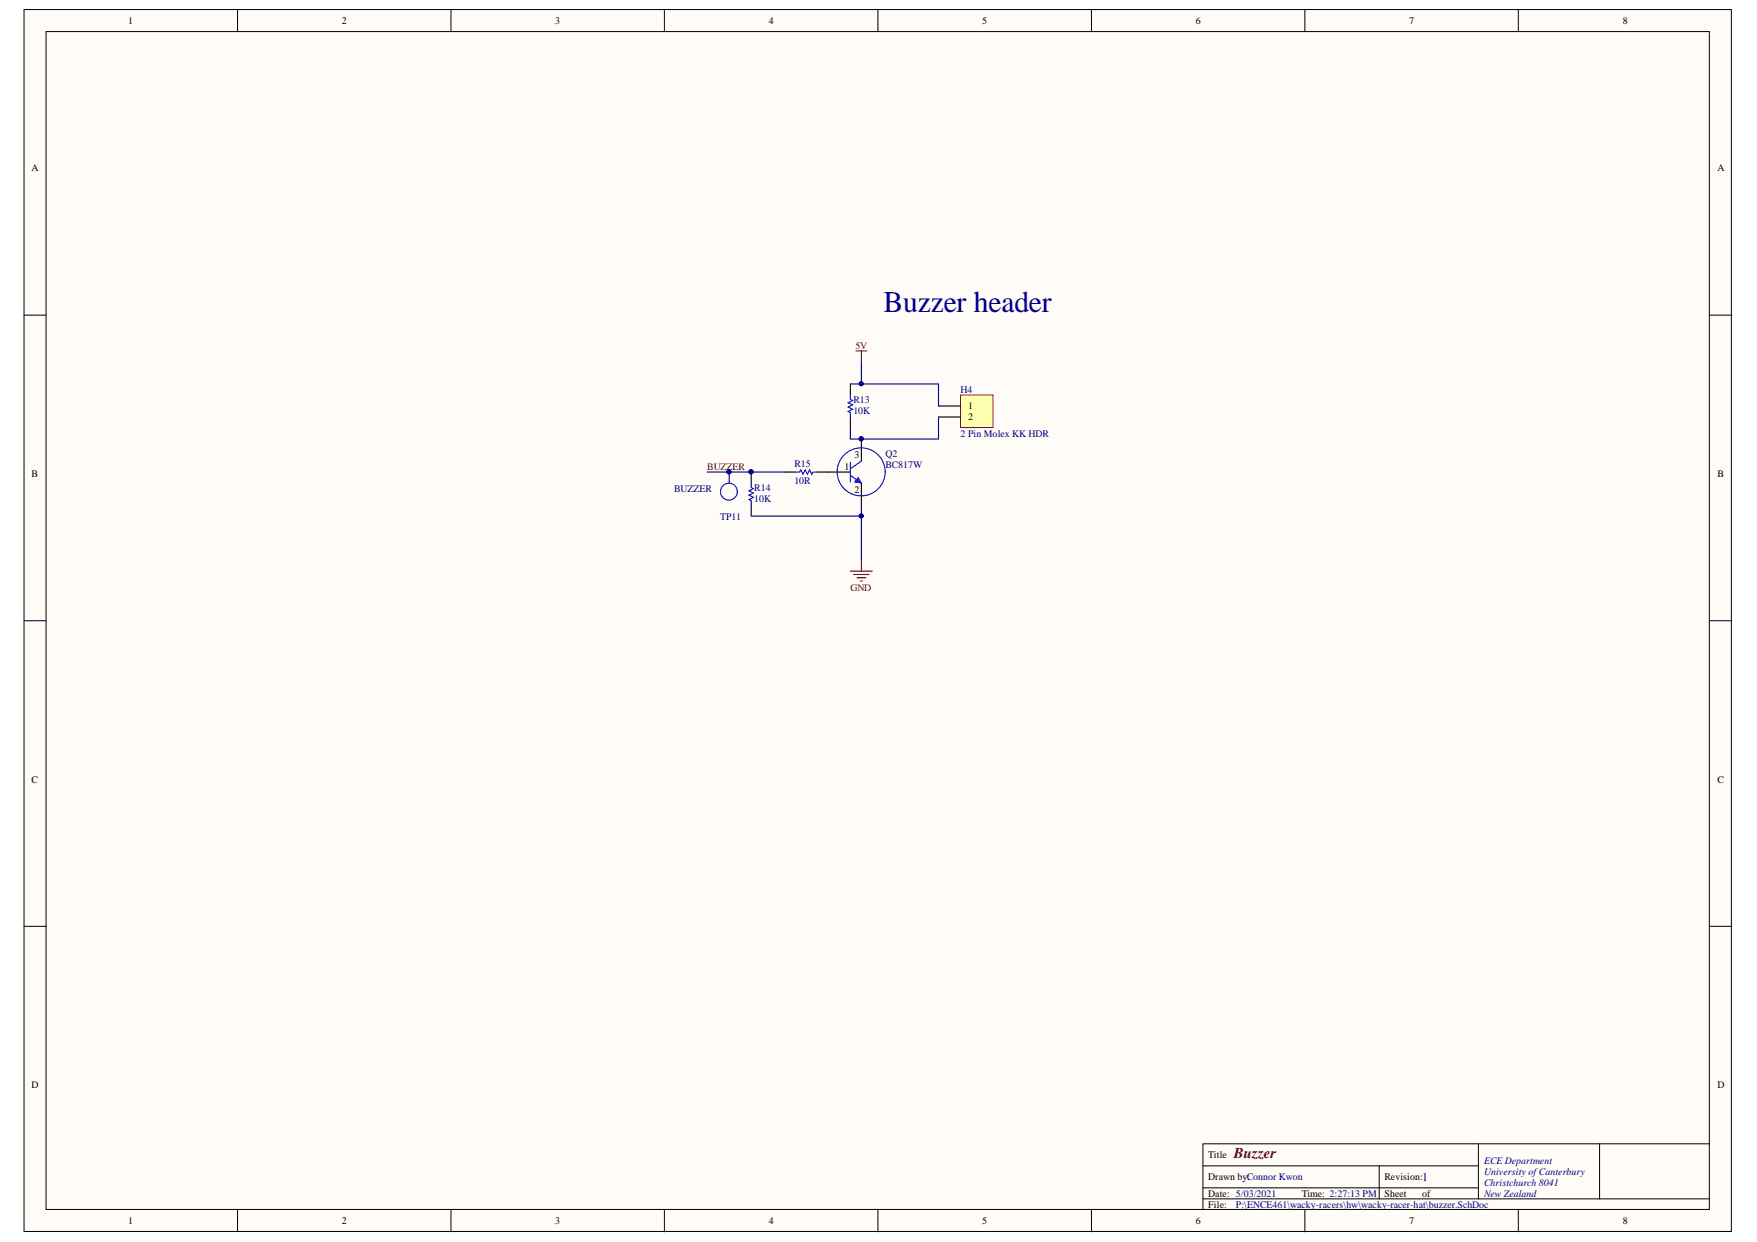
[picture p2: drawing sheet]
<svg xmlns="http://www.w3.org/2000/svg" width="297mm" height="210mm" viewBox="0 0 297 210" stroke-linecap="round" stroke-linejoin="round" font-family="sans-serif">
<defs><g id="words">
<text font-size="5.1" fill="#000080" x="149.4" y="52.7">Buzzer header</text>
<text font-size="2.5" fill="#800000" x="208.6" y="195.8">Buzzer</text>
<text font-size="2" fill="#000080" x="240.4" y="199.6">1</text>
<g font-size="1.7">
<text x="21.7" y="4.1">1</text>
<text x="57.8" y="4.1">2</text>
<text x="93.8" y="4.1">3</text>
<text x="130" y="4.1">4</text>
<text x="166" y="4.1">5</text>
<text x="202.2" y="4.1">6</text>
<text x="238.2" y="4.1">7</text>
<text x="274.3" y="4.1">8</text>
<text x="5.3" y="28.9">A</text>
<text x="290.3" y="28.9">A</text>
<text x="163.7" y="69.2">1</text>
<text x="163.7" y="71">2</text>
<text x="144.5" y="77.4">3</text>
<text x="5.3" y="80.6">B</text>
<text x="142.8" y="79.4">1</text>
<text x="144.5" y="83.3">2</text>
<text x="290.3" y="80.6">B</text>
<text x="5.3" y="132.3">C</text>
<text x="290.3" y="132.3">C</text>
<text x="5.3" y="183.8">D</text>
<text x="290.3" y="183.8">D</text>
<text x="204.3" y="195.8">Title</text>
<text x="204.3" y="199.5">Drawn by:Connor Kwon</text>
<text x="204.3" y="202.3">Date: 5/03/2021</text>
<text x="220.1" y="202.3">Time: 2:27:13 PM</text>
<text x="234.1" y="199.5">Revision:</text>
<text x="234.1" y="202.3">Sheet</text>
<text x="240.4" y="202.3">of</text>
<text x="21.7" y="206.9">1</text>
<text x="57.8" y="206.9">2</text>
<text x="93.8" y="206.9">3</text>
<text x="130" y="206.9">4</text>
<text x="166" y="206.9">5</text>
<text x="202.2" y="206.9">6</text>
<text x="204.3" y="204.1">File:</text>
<text x="238.2" y="206.9">7</text>
<text x="274.3" y="206.9">8</text>
</g>
<g font-size="1.7" fill="#800000">
<text x="144.6" y="58.9">5V</text>
<text x="119.6" y="79.4">BUZZER</text>
<text x="143.8" y="99.9">GND</text>
</g>
<g font-size="1.7" fill="#000080">
<text x="144.3" y="69.9">10K</text>
<text x="144.3" y="68.1">R13</text>
<text x="162.4" y="66.4">H4</text>
<text x="149.7" y="77.2">Q2</text>
<text x="162.4" y="73.8">2 Pin Molex KK HDR</text>
<text x="114" y="83.1">BUZZER</text>
<text x="127.5" y="83">R14</text>
<text x="134.3" y="81.9">10R</text>
<text x="134.3" y="78.9">R15</text>
<text x="149.7" y="79.1">BC817W</text>
<text x="121.8" y="87.9">TP11</text>
<text x="127.5" y="84.8">10K</text>
<text x="250.9" y="196.7">ECE Department</text>
<text x="250.9" y="198.6">University ofCanterbury</text>
<text x="250.9" y="200.4">Christchurch 8041</text>
<text x="250.9" y="202.3">New Zealand</text>
<text x="208.9" y="204.1">P:\ENCE461\wacky-racers\hw\wacky-racer-hat\buzzer.SchDoc</text>
</g>
</g></defs>
<g fill="#fffcf8" stroke="#000" stroke-width=".17">
<path d="M4.1 1.6h288.6v206.5h-288.6z"/>
<path d="M7.8 5.3h281.2v199.1h-281.2z"/>
</g>
<g fill="none" stroke="#000" stroke-width=".17">
<path d="M40.2 1.6v3.7M76.2 1.6v3.7M112.3 1.6v3.7M148.4 1.6v3.7M184.5 1.6v3.7M220.6 1.6v3.7M256.7 1.6v3.7M4.1 53.3h3.7M289.1 53.3h3.7M4.1 104.9h3.7M289.1 104.9h3.7M4.1 156.6h3.7"/>
<path d="M289.1 156.6h3.7M203.4 197h46.5M233.2 197v5.6M249.9 193.3v9.3M270.4 193.3h-67v11.2M289.1 193.3h-18.7v9.3M40.2 204.5v3.7M76.2 204.5v3.7M112.3 204.5v3.7M148.4 204.5v3.7M184.5 204.5v3.7M203.4 202.6h85.7"/>
<path d="M203.4 200.8h46.5M220.6 204.5v3.7M256.7 204.5v3.7"/>
</g>
<path d="M162.4 66.8h5.5v5.5h-5.5z" fill="#ffffb0" stroke="#800000" stroke-width=".17"/>
<path d="M140 79.8h3.8M143.8 64.9v1.9M143.8 70.5v1.8M145.6 74.2v3.7M158.7 68.6h3.7M158.7 70.5h3.7M145.6 81.6v3.8" fill="none" stroke="#000" stroke-width=".19"/>
<path d="M143.8 66.8v.7l.3 .2-.7 .4 .7 .3-.7 .4 .7 .4-.7 .3 .4 .2v.8M143.8 78.1v3.4M145.6 77.9l-1.8 1.3M143.8 80.3l1.8 1.3" fill="none" stroke="#00f" stroke-width=".19"/>
<path d="M144.7 59.3h1.9M145.6 59.3v1.9" fill="none" stroke="#800000" stroke-width=".19"/>
<circle cx="145.6" cy="74.2" r=".34" fill="#000080" stroke="#000080" stroke-width=".17"/>
<path d="M145.1 80.7l.5 .9-1.1-.1z" fill="#00f"/>
<path d="M145.1 80.7l.5 .9-1.1-.1z" fill="none" stroke="#00f" stroke-width=".17"/>
<g fill="none" stroke="#00f" stroke-width=".19">
<path d="M123.3 79.8v1.8M134.5 79.8h.7l.2-.4 .4 .8 .3-.8 .4 .8 .4-.8 .3 .8 .2-.4h.8M122.6 84.4a1.43 1.43 0 0 1-.3-2.4 1.43 1.43 0 0 1 2.3 .7 1.43 1.43 0 0 1-1.5 1.8l-.5-.1M127 81.6v.8l.4 .2-.8 .3 .8 .4-.8 .4 .8 .4-.8 .3 .4 .2v.8"/>
<circle cx="145.6" cy="79.7" r="4.1"/>
</g>
<g fill="#000080" stroke="#000080" stroke-width=".17">
<circle cx="145.6" cy="74.2" r=".34"/>
<circle cx="127" cy="79.7" r=".34"/>
<circle cx="145.6" cy="64.9" r=".34"/>
<circle cx="145.6" cy="87.2" r=".34"/>
<circle cx="123.2" cy="79.7" r=".33"/>
</g>
<path d="M143.8 96.5h3.7M144.3 97.1h2.6M144.9 97.6h1.5M145.4 98.2h.4M145.6 94.7v1.8" fill="none" stroke="#800000" stroke-width=".19"/>
<path d="M127 79.8v1.8M132.6 79.8h1.9M138.2 79.8h1.8M127 85.4v1.8" fill="none" stroke="#000" stroke-width=".19"/>
<path d="M119.5 79.8h13.1M143.8 64.9h14.9v3.7M145.6 61.2v3.7M158.7 70.5v3.7h-14.9v-1.9M127 87.2h18.6M145.6 85.4v9.3" fill="none" stroke="#000080" stroke-width=".19"/>
<use href="#words"/>
</svg>
